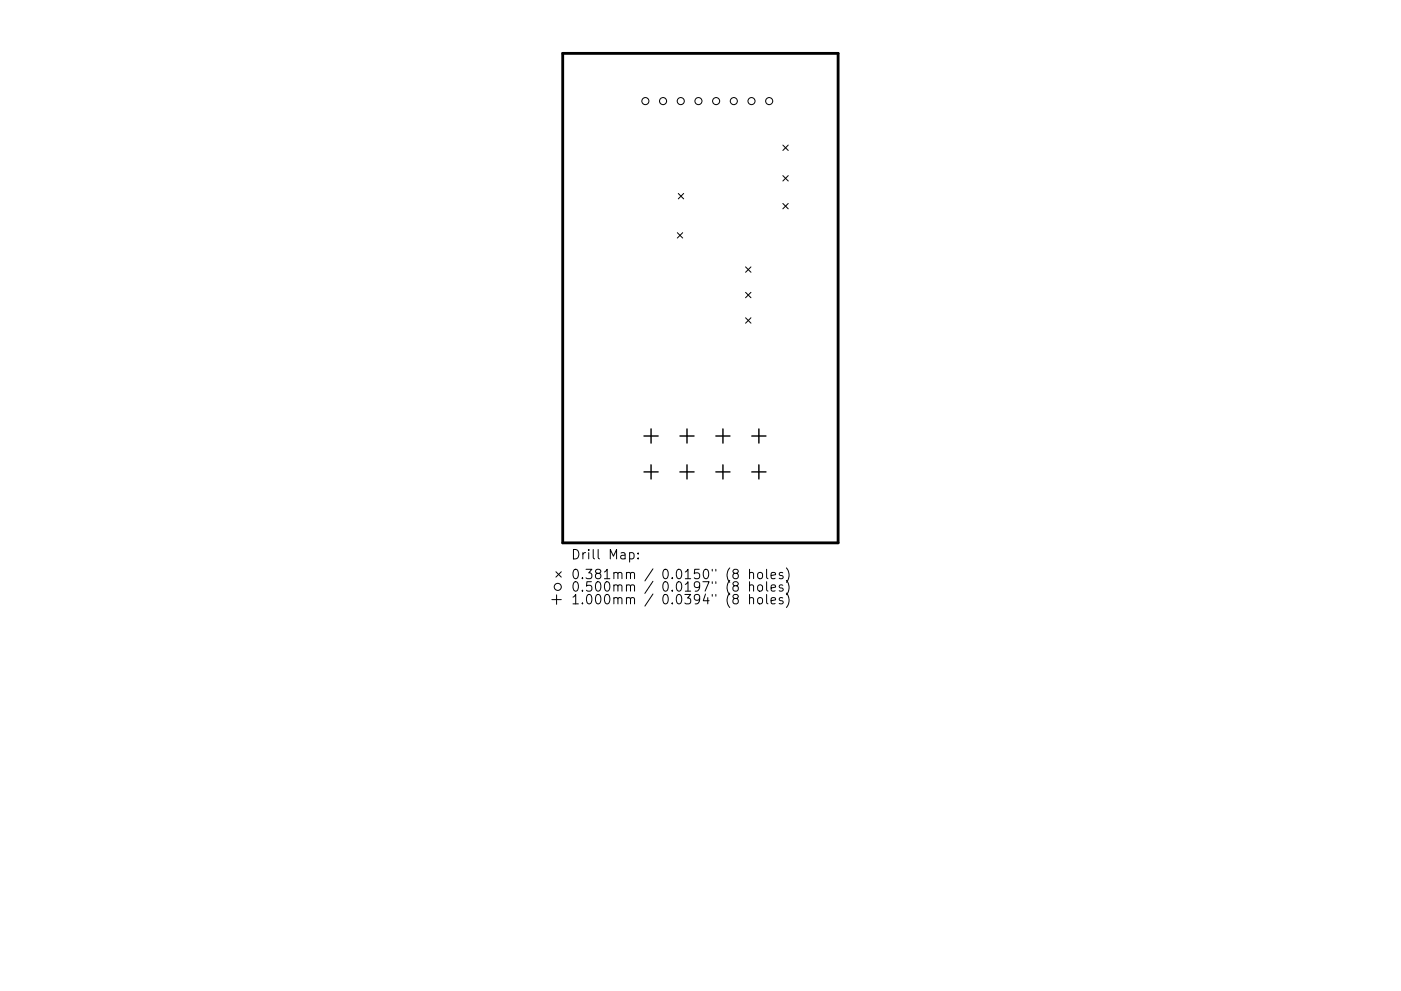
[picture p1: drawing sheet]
<svg xmlns="http://www.w3.org/2000/svg" width="297mm" height="210mm" viewBox="0 0 297 210" stroke-linecap="round" stroke-linejoin="round" font-family="sans-serif">
<defs><g id="words">
<g font-size="2.8">
<text x="121" y="118.7">Drill Map:</text>
<text x="121" y="122.9">0.381mm / 0.0150&quot; (8 holes)</text>
<text x="121" y="125.5">0.500mm / 0.0197&quot; (8 holes)</text>
<text x="121" y="128.2">1.000mm / 0.0394&quot; (8 holes)</text>
</g>
</g></defs>
<path d="M119.3 11.3h58.4v103.9h-58.4z" fill="none" stroke="#000" stroke-width=".6"/>
<g fill="none" stroke="#000" stroke-width=".21">
<path d="M166 30.8l1.1 1.1M166 37.3l1.1 1.1M167.1 30.8l-1.1 1.1M167.1 37.3l-1.1 1.1M143.6 49.4l1.1 1.1M143.8 41.1l1.2 1.1M144.7 49.4l-1.1 1.1M145 41.1l-1.2 1.1M158.1 56.6l1.1 1.2M159.2 56.6l-1.1 1.2M166 43.2l1.1 1.1M167.1 43.2l-1.1 1.1"/>
<path d="M158.1 62l1.1 1.2M158.1 67.4l1.1 1.2M159.2 62l-1.1 1.2M159.2 67.4l-1.1 1.2M133.5 117.3l.6-.1 .3 .4v.6l-.2 .3h-.7M135.3 118.4v.2M135.3 117.3v.2M117 127.2h2M117.9 121.3l1.1 1.1M118 126.2v2M119 121.3l-1.1 1.1M158.9 121.6a.5 .5 0 0 1 .9 .1v1.1"/>
<path d="M158.9 124.3a.5 .5 0 0 1 .9 .1v1M158.9 127a.5 .5 0 0 1 .9 .1v1M158.9 120.8v2M158.9 123.4v2M158.9 126.1v2M160.7 121.6a.54 .54 0 0 1 .6-.2 .54 .54 0 0 1 .4 .4v.6a.54 .54 0 0 1-.5 .4 .54 .54 0 0 1-.6-.4zM160.7 124.3a.54 .54 0 0 1 .6-.2 .54 .54 0 0 1 .4 .4v.5a.54 .54 0 0 1-.5 .4 .54 .54 0 0 1-.6-.4zM160.7 127a.54 .54 0 0 1 .6-.2 .54 .54 0 0 1 .4 .4v.5a.54 .54 0 0 1-.5 .4 .54 .54 0 0 1-.6-.4zM162.5 120.8v1.7l.3 .3M162.5 123.4v1.7l.3 .3M162.5 126.1v1.7l.3 .3M163.5 122.1l.9-.2-.1-.4-.5-.1-.3 .3 .1 1h.7"/>
<path d="M163.5 124.8l.9-.2-.1-.4-.5-.1-.3 .3 .1 .9h.7M163.5 127.5l.9-.2-.1-.4-.5-.1-.3 .3 .1 .9h.7M166 121.5l-.5-.1-.3 .3 .1 .3 .7 .2v.5h-.8M166 124.2l-.5-.1-.3 .3 .1 .3 .7 .1v.5h-.8M166 126.9l-.5-.1-.3 .3 .1 .3 .7 .1v.5h-.8M166.7 120.5a2.29 2.29 0 0 1 0 3M166.7 123.1a2.29 2.29 0 0 1 0 3.1M166.7 125.8a2.29 2.29 0 0 1 0 3.1"/>
<circle cx="136.8" cy="21.4" r=".75"/>
<circle cx="140.6" cy="21.4" r=".75"/>
<circle cx="144.3" cy="21.4" r=".75"/>
<circle cx="148.1" cy="21.4" r=".75"/>
<circle cx="151.8" cy="21.4" r=".75"/>
<circle cx="155.6" cy="21.4" r=".75"/>
<circle cx="159.3" cy="21.4" r=".75"/>
<circle cx="163.1" cy="21.4" r=".75"/>
<circle cx="118.3" cy="124.5" r=".75"/>
</g>
<g fill="none" stroke="#000" stroke-width=".3">
<path d="M136.5 92.5h3M138 91v3M138 98.6v3M144.2 92.5h3M145.7 91v3M145.7 98.6v3M151.8 92.5h3M153.3 91v3M153.3 98.6v3M159.4 92.5h3M160.9 91v3M160.9 98.6v3"/>
<path d="M136.5 100.1h3M144.2 100.1h3M151.8 100.1h3M159.4 100.1h3"/>
</g>
<use href="#words"/>
</svg>
